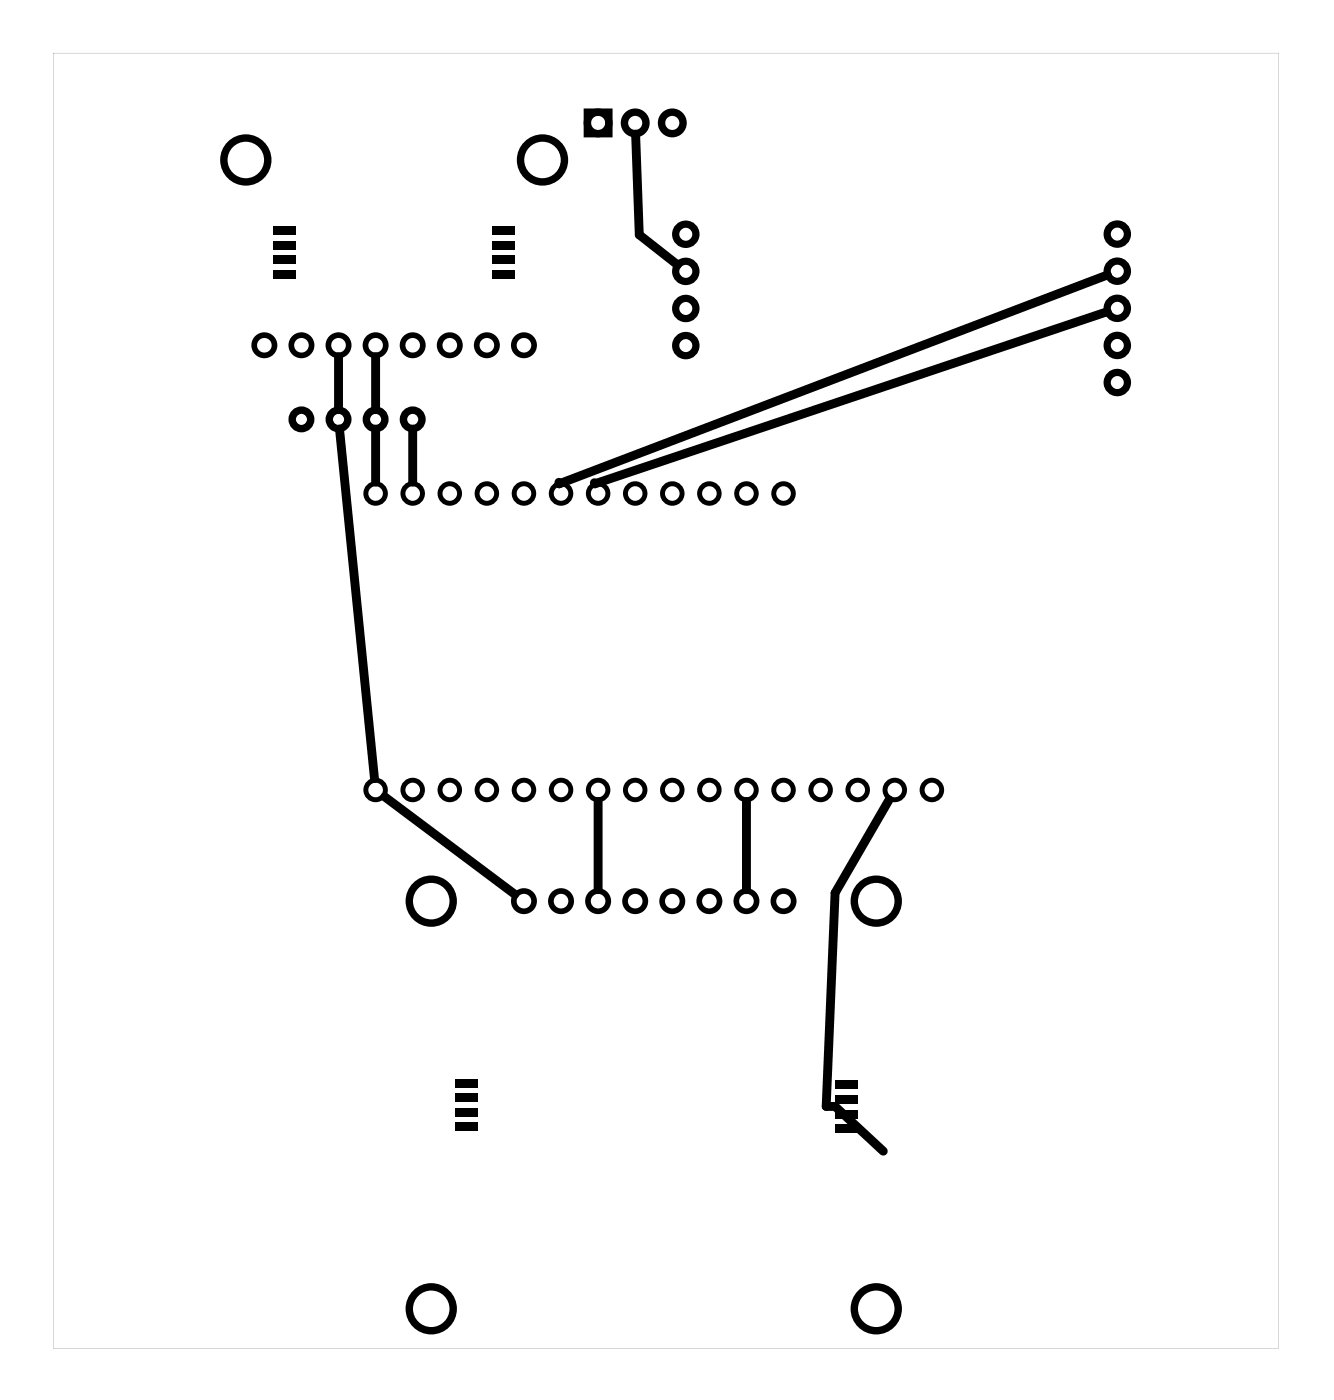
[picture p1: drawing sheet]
<svg xmlns="http://www.w3.org/2000/svg" width="91mm" height="96mm" viewBox="0 0 91 96" stroke-linecap="round" stroke-linejoin="round" font-family="sans-serif">
<g fill="#000">
<path d="M18.7 18.5h1.6v.6h-1.6zM18.7 17.5h1.6v.6h-1.6zM18.7 16.5h1.6v.6h-1.6zM18.7 15.5h1.6v.6h-1.6zM33.7 15.5h1.6v.6h-1.6zM33.7 16.5h1.6v.6h-1.6zM33.7 17.5h1.6v.6h-1.6zM33.7 18.5h1.6v.6h-1.6zM31.2 73.9h1.6v.6h-1.6zM31.2 74.9h1.6v.6h-1.6zM31.2 75.9h1.6v.6h-1.6zM31.2 76.9h1.6v.6h-1.6z"/>
<path d="M57.2 76.1h1.5v.6h-1.5zM57.2 75.1h1.5v.6h-1.5zM57.2 74.1h1.5v.6h-1.5zM57.2 77.1h1.5v.6h-1.5z"/>
<path d="M3.6 3.6v88.8h84v-88.8zM3.6 3.6h84v88.8h-84z"/>
</g>
<g fill="none" stroke="#000" stroke-width=".34">
<circle cx="25.7" cy="33.8" r=".67"/>
<circle cx="28.3" cy="33.8" r=".67"/>
<circle cx="30.8" cy="33.8" r=".67"/>
<circle cx="33.3" cy="33.8" r=".67"/>
<circle cx="35.9" cy="33.8" r=".67"/>
<circle cx="38.4" cy="33.8" r=".67"/>
<circle cx="41" cy="33.8" r=".67"/>
<circle cx="43.5" cy="33.8" r=".67"/>
<circle cx="46" cy="33.8" r=".67"/>
<circle cx="48.6" cy="33.8" r=".67"/>
<circle cx="51.1" cy="33.8" r=".67"/>
<circle cx="53.7" cy="33.8" r=".67"/>
<circle cx="25.7" cy="54.1" r=".67"/>
<circle cx="28.3" cy="54.1" r=".67"/>
<circle cx="30.8" cy="54.1" r=".67"/>
<circle cx="33.3" cy="54.1" r=".67"/>
<circle cx="35.9" cy="54.1" r=".67"/>
<circle cx="38.4" cy="54.1" r=".67"/>
<circle cx="41" cy="54.1" r=".67"/>
<circle cx="43.5" cy="54.1" r=".67"/>
<circle cx="46" cy="54.1" r=".67"/>
<circle cx="48.6" cy="54.1" r=".67"/>
<circle cx="51.1" cy="54.1" r=".67"/>
<circle cx="53.7" cy="54.1" r=".67"/>
<circle cx="56.2" cy="54.1" r=".67"/>
<circle cx="58.7" cy="54.1" r=".67"/>
<circle cx="61.3" cy="54.1" r=".67"/>
<circle cx="63.8" cy="54.1" r=".67"/>
</g>
<g fill="none" stroke="#000" stroke-width=".51">
<path d="M40.2 7.7h1.5v1.5h-1.5z"/>
<circle cx="16.8" cy="11" r="1.5"/>
<circle cx="37.2" cy="11" r="1.5"/>
<circle cx="41" cy="8.4" r=".74"/>
<circle cx="43.5" cy="8.4" r=".74"/>
<circle cx="46" cy="8.4" r=".74"/>
<circle cx="20.6" cy="28.7" r=".64"/>
<circle cx="23.2" cy="28.7" r=".64"/>
<circle cx="25.7" cy="28.7" r=".64"/>
<circle cx="28.3" cy="28.7" r=".64"/>
<circle cx="29.5" cy="61.8" r="1.5"/>
<circle cx="60" cy="61.8" r="1.5"/>
<circle cx="29.5" cy="89.7" r="1.5"/>
<circle cx="60" cy="89.7" r="1.5"/>
</g>
<g fill="none" stroke="#000" stroke-width=".39">
<circle cx="18.1" cy="23.7" r=".69"/>
<circle cx="20.6" cy="23.7" r=".69"/>
<circle cx="23.2" cy="23.7" r=".69"/>
<circle cx="25.7" cy="23.7" r=".69"/>
<circle cx="28.3" cy="23.7" r=".69"/>
<circle cx="30.8" cy="23.7" r=".69"/>
<circle cx="33.3" cy="23.7" r=".69"/>
<circle cx="35.9" cy="23.7" r=".69"/>
<circle cx="35.9" cy="61.8" r=".69"/>
<circle cx="38.4" cy="61.8" r=".69"/>
<circle cx="41" cy="61.8" r=".69"/>
<circle cx="43.5" cy="61.8" r=".69"/>
<circle cx="46" cy="61.8" r=".69"/>
<circle cx="48.6" cy="61.8" r=".69"/>
<circle cx="51.1" cy="61.8" r=".69"/>
<circle cx="53.7" cy="61.8" r=".69"/>
</g>
<g fill="none" stroke="#000" stroke-width=".5">
<circle cx="47" cy="16.1" r=".69"/>
<circle cx="47" cy="18.6" r=".69"/>
<circle cx="76.5" cy="16" r=".69"/>
<circle cx="76.5" cy="18.6" r=".69"/>
<circle cx="47" cy="21.1" r=".69"/>
<circle cx="47" cy="23.7" r=".69"/>
<circle cx="76.5" cy="26.2" r=".69"/>
<circle cx="76.5" cy="21.1" r=".69"/>
<circle cx="76.5" cy="23.7" r=".69"/>
</g>
<path d="M43.5 9.2l.3 6.9 2.6 2.1M75.8 18.8l-37.5 14.4v-.1M23.2 24.4v3.7M23.3 29.4l2.3 24M25.7 24.4v3.7M25.7 29.4v3.6M28.3 29.4v3.6M75.8 21.4l-35.1 11.8v-.1M26.4 54.6l8.9 6.7M41 54.9v6.1M51.1 54.9v6.1M60.9 54.8l-3.7 6.4-.6 14.6h.6l3.3 3.1" fill="none" stroke="#000" stroke-width=".61"/>
</svg>
